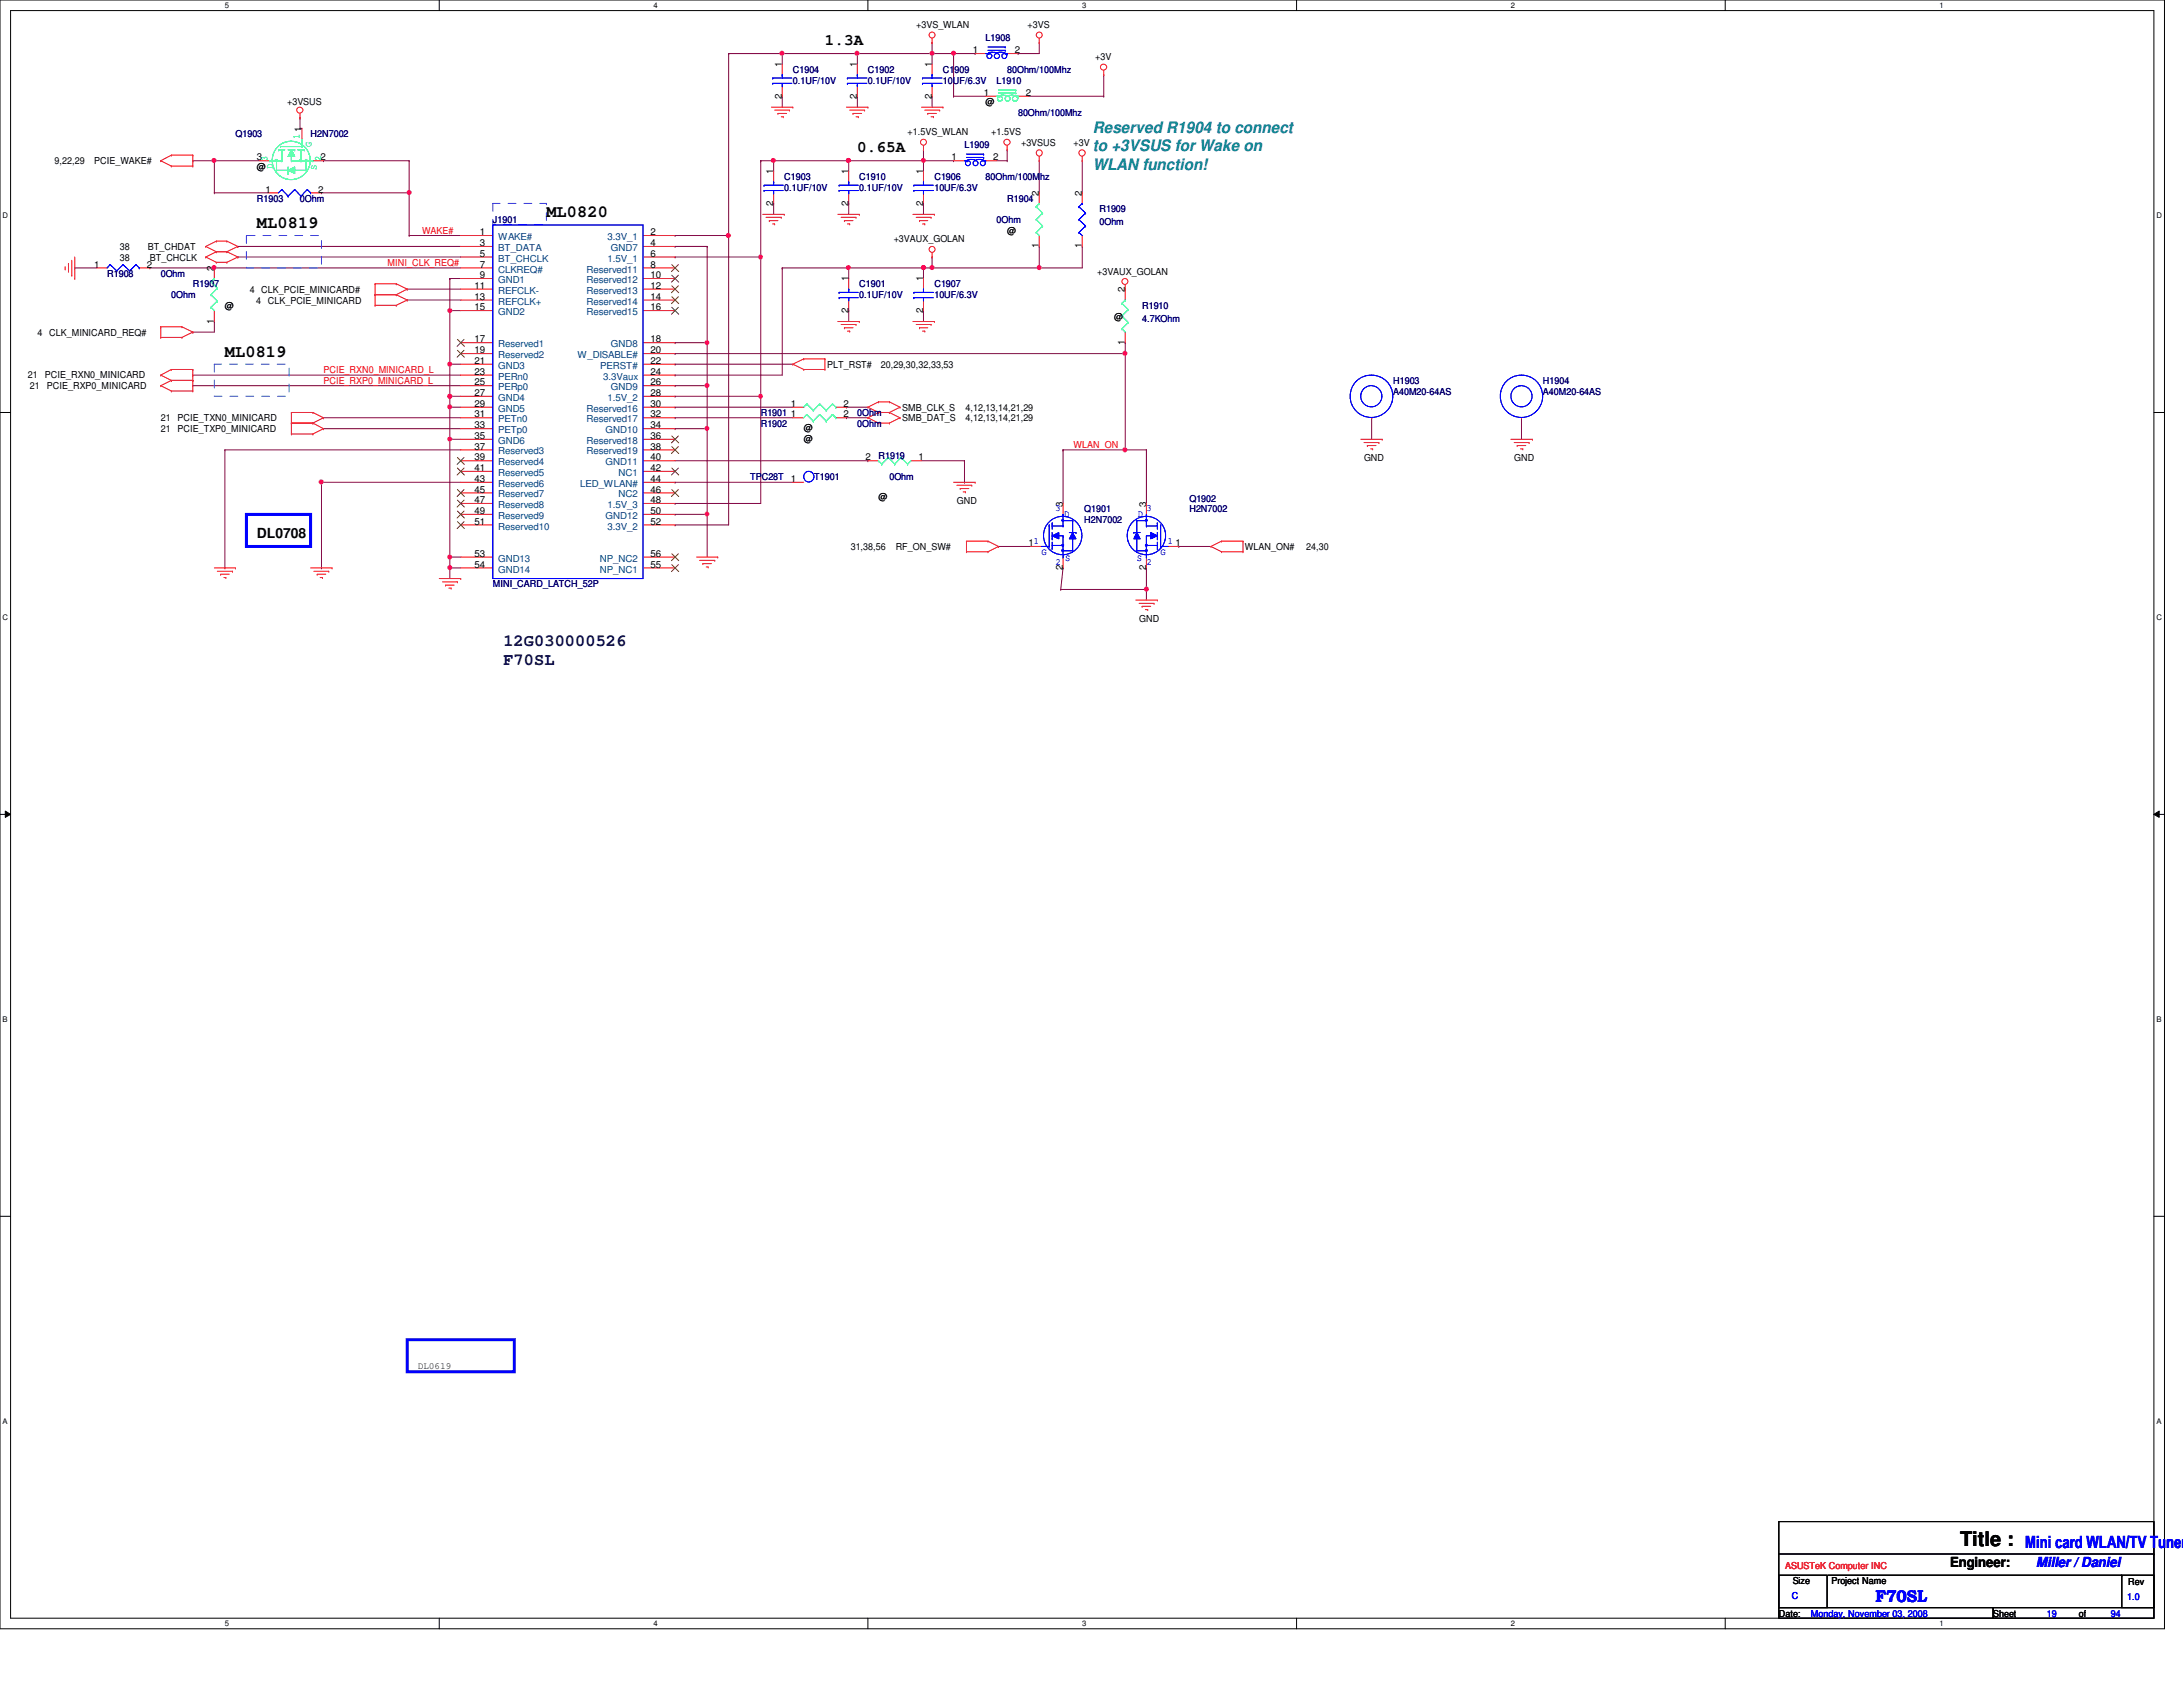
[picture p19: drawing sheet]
<svg xmlns="http://www.w3.org/2000/svg" width="279mm" height="216mm" viewBox="0 0 279 216" stroke-linecap="round" stroke-linejoin="round" font-family="sans-serif">
<defs><g id="words">
<text font-size="2.6" x="250.9" y="197.9">Title :</text>
<g font-size="2.2">
<text x="32.9" y="29.2">ML0819</text>
<text x="69.9" y="27.8">ML0820</text>
<text x="28.8" y="45.6">ML0819</text>
</g>
<g font-size="2.2" fill="#000040">
<text x="64.4" y="82.7">12G030000526</text>
<text x="64.4" y="85.1">F70SL</text>
</g>
<g font-size="2.2" fill="#00f">
<text x="259.2" y="198.2">Mini card WLAN/TV Tuner</text>
<text x="240" y="205">F70SL</text>
</g>
<g font-size="2">
<text x="105.6" y="5.8">1.3A</text>
<text x="109.7" y="19.5">0.65A</text>
</g>
<g font-size="2" fill="#008080">
<text x="139.9" y="17">Reserved R1904 to connect</text>
<text x="139.9" y="19.4">to +3VSUS for Wake on</text>
<text x="139.9" y="21.8">WLAN function!</text>
</g>
<g font-size="1.8">
<text x="32.9" y="68.8">DL0708</text>
<text x="249.6" y="200.5">Engineer:</text>
</g>
<text font-size="1.8" fill="#00f" x="260.6" y="200.5">Miller / Daniel</text>
<g font-size="1.2">
<text x="117.3" y="3.6">+3VS_WLAN</text>
<text x="131.5" y="3.6">+3VS</text>
<text x="100.1" y="8.6" transform="rotate(-90 100.1 8.6)">1</text>
<text x="109.7" y="8.6" transform="rotate(-90 109.7 8.6)">1</text>
<text x="119.3" y="8.6" transform="rotate(-90 119.3 8.6)">1</text>
<text x="124.5" y="6.8">1</text>
<text x="129.9" y="6.8">2</text>
<text x="140.2" y="7.7">+3V</text>
<text x="36.7" y="13.5">+3VSUS</text>
<text x="38.6" y="16.8" transform="rotate(-90 38.6 16.8)">1</text>
<text x="100.1" y="12.6" transform="rotate(-90 100.1 12.6)">2</text>
<text x="109.7" y="12.6" transform="rotate(-90 109.7 12.6)">2</text>
<text x="116.2" y="17.3">+1.5VS_WLAN</text>
<text x="119.3" y="12.6" transform="rotate(-90 119.3 12.6)">2</text>
<text x="125.9" y="12.3">1</text>
<text x="126.2" y="13.5">@</text>
<text x="126.9" y="17.3">+1.5VS</text>
<text x="131.3" y="12.3">2</text>
<text x="7" y="21">9,22,29</text>
<text x="12.1" y="21">PCIE_WAKE#</text>
<text x="32.9" y="20.5">3</text>
<text x="32.9" y="21.7">@</text>
<text x="99" y="22.3" transform="rotate(-90 99 22.3)">1</text>
<text x="108.6" y="22.3" transform="rotate(-90 108.6 22.3)">1</text>
<text x="118.2" y="22.3" transform="rotate(-90 118.2 22.3)">1</text>
<text x="121.8" y="20.5">1</text>
<text x="127.1" y="20.5">2</text>
<text x="130.7" y="18.7">+3VSUS</text>
<text x="137.4" y="18.7">+3V</text>
<text x="34" y="24.6">1</text>
<text x="40.7" y="24.6">2</text>
<text x="99" y="26.3" transform="rotate(-90 99 26.3)">2</text>
<text x="108.6" y="26.3" transform="rotate(-90 108.6 26.3)">2</text>
<text x="118.2" y="26.3" transform="rotate(-90 118.2 26.3)">2</text>
<text x="128.9" y="29.9">@</text>
<text x="133" y="25.1" transform="rotate(-90 133 25.1)">2</text>
<text x="138.5" y="25.1" transform="rotate(-90 138.5 25.1)">2</text>
<text x="12.1" y="34.2">1</text>
<text x="15.3" y="32">38</text>
<text x="15.3" y="33.4">38</text>
<text x="18.8" y="34.2">2</text>
<text x="18.9" y="32">BT_CHDAT</text>
<text x="19.2" y="33.4">BT_CHCLK</text>
<text x="27.4" y="34.7" transform="rotate(-90 27.4 34.7)">2</text>
<text x="61.4" y="30.1">1</text>
<text x="61.4" y="31.5">3</text>
<text x="61.4" y="32.9">5</text>
<text x="61.4" y="34.2">7</text>
<text x="61.4" y="35.6">9</text>
<text x="83.3" y="30.1">2</text>
<text x="83.3" y="31.5">4</text>
<text x="83.3" y="32.9">6</text>
<text x="83.3" y="34.2">8</text>
<text x="83.3" y="35.6">10</text>
<text x="114.4" y="31">+3VAUX_GOLAN</text>
<text x="133" y="31.8" transform="rotate(-90 133 31.8)">1</text>
<text x="138.5" y="31.8" transform="rotate(-90 138.5 31.8)">1</text>
<text x="140.4" y="35.1">+3VAUX_GOLAN</text>
<text x="27.4" y="41.4" transform="rotate(-90 27.4 41.4)">1</text>
<text x="28.8" y="39.5">@</text>
<text x="32" y="37.5">4 CLK_PCIE_MINICARD#</text>
<text x="32.8" y="38.9">4</text>
<text x="34.3" y="38.9">CLK_PCIE_MINICARD</text>
<text x="60.7" y="37">11</text>
<text x="60.7" y="38.4">13</text>
<text x="60.7" y="39.7">15</text>
<text x="83.3" y="37">12</text>
<text x="83.3" y="38.4">14</text>
<text x="83.3" y="39.7">16</text>
<text x="108.6" y="40" transform="rotate(-90 108.6 40)">2</text>
<text x="108.6" y="36" transform="rotate(-90 108.6 36)">1</text>
<text x="118.2" y="40" transform="rotate(-90 118.2 40)">2</text>
<text x="118.2" y="36" transform="rotate(-90 118.2 36)">1</text>
<text x="142.6" y="40.9">@</text>
<text x="144" y="37.4" transform="rotate(-90 144 37.4)">2</text>
<text x="4.8" y="43">4</text>
<text x="6.3" y="43">CLK_MINICARD_REQ#</text>
<text x="60.7" y="43.8">17</text>
<text x="60.7" y="45.2">19</text>
<text x="60.7" y="46.6">21</text>
<text x="60.7" y="48">23</text>
<text x="83.3" y="43.8">18</text>
<text x="83.3" y="45.2">20</text>
<text x="83.3" y="46.6">22</text>
<text x="83.3" y="48">24</text>
<text x="105.9" y="47.1">PLT_RST#</text>
<text x="112.7" y="47.1">20,29,30,32,33,53</text>
<text x="144" y="44.2" transform="rotate(-90 144 44.2)">1</text>
<text x="3.6" y="48.4">21</text>
<text x="3.8" y="49.8">21</text>
<text x="5.8" y="48.4">PCIE_RXN0_MINICARD</text>
<text x="6" y="49.8">PCIE_RXP0_MINICARD</text>
<text x="20.6" y="53.9">21</text>
<text x="22.7" y="53.9">PCIE_TXN0_MINICARD</text>
<text x="60.7" y="49.3">25</text>
<text x="60.7" y="50.7">27</text>
<text x="60.7" y="52.1">29</text>
<text x="60.7" y="53.4">31</text>
<text x="83.3" y="49.3">26</text>
<text x="83.3" y="50.7">28</text>
<text x="83.3" y="52.1">30</text>
<text x="83.3" y="53.4">32</text>
<text x="101.2" y="52.1">1</text>
<text x="101.2" y="53.4">1</text>
<text x="107.9" y="52.1">2</text>
<text x="107.9" y="53.4">2</text>
<text x="115.5" y="52.6">SMB_CLK_S</text>
<text x="115.5" y="53.9">SMB_DAT_S</text>
<text x="123.6" y="53.9">4,12,13,14,21,29</text>
<text x="123.6" y="52.6">4,12,13,14,21,29</text>
<text x="20.6" y="55.3">21</text>
<text x="22.7" y="55.3">PCIE_TXP0_MINICARD</text>
<text x="60.7" y="54.8">33</text>
<text x="60.7" y="56.2">35</text>
<text x="60.7" y="57.5">37</text>
<text x="60.7" y="58.9">39</text>
<text x="83.3" y="54.8">34</text>
<text x="83.3" y="56.2">36</text>
<text x="83.3" y="57.5">38</text>
<text x="83.3" y="58.9">40</text>
<text x="102.9" y="55.2">@</text>
<text x="102.9" y="56.6">@</text>
<text x="110.8" y="58.9">2</text>
<text x="117.6" y="58.9">1</text>
<text x="174.6" y="59">GND</text>
<text x="193.8" y="59">GND</text>
<text x="60.7" y="60.3">41</text>
<text x="60.7" y="61.7">43</text>
<text x="60.7" y="63">45</text>
<text x="60.7" y="64.4">47</text>
<text x="60.7" y="65.8">49</text>
<text x="83.3" y="60.3">42</text>
<text x="83.3" y="61.7">44</text>
<text x="83.3" y="63">46</text>
<text x="83.3" y="64.4">48</text>
<text x="83.3" y="65.8">50</text>
<text x="101.2" y="61.7">1</text>
<text x="112.4" y="64">@</text>
<text x="122.5" y="64.5">GND</text>
<text x="136" y="64.9" transform="rotate(-90 136 64.9)">3</text>
<text x="146.7" y="64.9" transform="rotate(-90 146.7 64.9)">3</text>
<text x="60.7" y="67.1">51</text>
<text x="60.7" y="71.2">53</text>
<text x="83.3" y="67.1">52</text>
<text x="83.3" y="71.2">56</text>
<text x="108.9" y="70.4">31,38,56</text>
<text x="114.6" y="70.4">RF_ON_SW#</text>
<text x="131.7" y="69.9">11</text>
<text x="150.5" y="69.9">1</text>
<text x="159.3" y="70.4">WLAN_ON#</text>
<text x="167.2" y="70.4">24,30</text>
<text x="60.7" y="72.6">54</text>
<text x="83.3" y="72.6">55</text>
<text x="136" y="72.9" transform="rotate(-90 136 72.9)">2</text>
<text x="146.7" y="72.9" transform="rotate(-90 146.7 72.9)">2</text>
<text x="145.8" y="79.6">GND</text>
<text x="53.5" y="175.2">DL0619</text>
<text x="229.4" y="202.7">Size</text>
<text x="234.4" y="202.7">Project Name</text>
<text x="272.4" y="202.9">Rev</text>
<text x="227.7" y="206.9">Date:</text>
<text x="255.1" y="206.9">Sheet</text>
<text x="266.1" y="206.9">of</text>
</g>
<g font-size="1.2" fill="#000080">
<text x="126.2" y="5.2">L1908</text>
<text x="101.5" y="9.4">C1904</text>
<text x="101.5" y="10.7">0.1UF/10V</text>
<text x="111.1" y="9.4">C1902</text>
<text x="111.1" y="10.7">0.1UF/10V</text>
<text x="120.7" y="9.4">C1909</text>
<text x="120.7" y="10.7">10UF/6.3V</text>
<text x="127.6" y="10.7">L1910</text>
<text x="128.9" y="9.4">80Ohm/100Mhz</text>
<text x="30.1" y="17.6">Q1903</text>
<text x="39.8" y="17.6">H2N7002</text>
<text x="130.3" y="14.9">80Ohm/100Mhz</text>
<text x="100.4" y="23.1">C1903</text>
<text x="110" y="23.1">C1910</text>
<text x="119.6" y="23.1">C1906</text>
<text x="123.4" y="19">L1909</text>
<text x="126.2" y="23.1">80Ohm/100Mhz</text>
<text x="32.9" y="25.8">R1903</text>
<text x="38.4" y="25.8">0Ohm</text>
<text x="63.1" y="28.6">J1901</text>
<text x="100.4" y="24.4">0.1UF/10V</text>
<text x="110" y="24.4">0.1UF/10V</text>
<text x="119.6" y="24.4">10UF/6.3V</text>
<text x="127.6" y="28.6">0Ohm</text>
<text x="128.9" y="25.8">R1904</text>
<text x="140.7" y="27.2">R1909</text>
<text x="140.7" y="28.8">0Ohm</text>
<text x="13.7" y="35.4">R1908</text>
<text x="20.6" y="35.4">0Ohm</text>
<text x="21.9" y="38.1">0Ohm</text>
<text x="24.7" y="36.8">R1907</text>
<text x="110" y="36.8">C1901</text>
<text x="110" y="38.1">0.1UF/10V</text>
<text x="119.6" y="36.8">C1907</text>
<text x="119.6" y="38.1">10UF/6.3V</text>
<text x="146.2" y="39.5">R1910</text>
<text x="146.2" y="41.2">4.7KOhm</text>
<text x="97.4" y="53.3">R1901</text>
<text x="109.7" y="53.3">0Ohm</text>
<text x="178.3" y="49.1">H1903</text>
<text x="178.3" y="50.5">A40M20-64AS</text>
<text x="197.5" y="49.1">H1904</text>
<text x="197.5" y="50.5">A40M20-64AS</text>
<text x="97.4" y="54.6">R1902</text>
<text x="109.7" y="54.6">0Ohm</text>
<text x="112.4" y="58.7">R1919</text>
<text x="96" y="61.5">TPC28T</text>
<text x="104.2" y="61.5">T1901</text>
<text x="113.8" y="61.5">0Ohm</text>
<text x="138.8" y="65.6">Q1901</text>
<text x="152.2" y="64.2">Q1902</text>
<text x="152.2" y="65.6">H2N7002</text>
<text x="138.8" y="67">H2N7002</text>
<text x="63.1" y="75.2">MINI_CARD_LATCH_52P</text>
</g>
<g font-size="1.2" fill="#00ff80">
<text x="38.4" y="17.8" transform="rotate(-90 38.4 17.8)">1</text>
<text x="34.2" y="20.6" transform="rotate(-90 34.2 20.6)">3</text>
<text x="34.9" y="21.7" transform="rotate(-90 34.9 21.7)">D</text>
<text x="39.9" y="18.8" transform="rotate(-90 39.9 18.8)">G</text>
<text x="40.6" y="21.8" transform="rotate(-90 40.6 21.8)">S</text>
<text x="41.1" y="20.6" transform="rotate(-90 41.1 20.6)">2</text>
</g>
<g font-size="1.2" fill="#f00">
<text x="54" y="29.9">WAKE#</text>
<text x="49.6" y="34">MINI_CLK_REQ#</text>
<text x="41.4" y="47.8">PCIE_RXN0_MINICARD_L</text>
<text x="41.4" y="49.1">PCIE_RXP0_MINICARD_L</text>
<text x="137.4" y="57.3">WLAN_ON</text>
<text x="228.5" y="200.8">ASUSTeK Computer INC</text>
</g>
<g font-size="1.2" fill="#004080">
<text x="63.8" y="30.7">WAKE#</text>
<text x="63.8" y="32.1">BT_DATA</text>
<text x="63.8" y="33.5">BT_CHCLK</text>
<text x="63.8" y="34.9">CLKREQ#</text>
<text x="75.1" y="34.9">Reserved11</text>
<text x="77.8" y="30.7">3.3V_1</text>
<text x="77.8" y="33.5">1.5V_1</text>
<text x="78.2" y="32.1">GND7</text>
<text x="63.8" y="36.2">GND1</text>
<text x="63.8" y="37.6">REFCLK-</text>
<text x="63.8" y="39">REFCLK+</text>
<text x="63.8" y="40.3">GND2</text>
<text x="75.1" y="36.2">Reserved12</text>
<text x="75.1" y="37.6">Reserved13</text>
<text x="75.1" y="39">Reserved14</text>
<text x="75.1" y="40.3">Reserved15</text>
<text x="63.8" y="44.4">Reserved1</text>
<text x="63.8" y="45.8">Reserved2</text>
<text x="63.8" y="47.2">GND3</text>
<text x="73.9" y="45.8">W_DISABLE#</text>
<text x="76.8" y="47.2">PERST#</text>
<text x="78.2" y="44.4">GND8</text>
<text x="63.8" y="48.6">PERn0</text>
<text x="63.8" y="50">PERp0</text>
<text x="63.8" y="51.3">GND4</text>
<text x="63.8" y="52.7">GND5</text>
<text x="75.1" y="52.7">Reserved16</text>
<text x="77.2" y="48.6">3.3Vaux</text>
<text x="77.8" y="51.3">1.5V_2</text>
<text x="78.2" y="50">GND9</text>
<text x="63.8" y="54.1">PETn0</text>
<text x="63.8" y="55.5">PETp0</text>
<text x="63.8" y="56.8">GND6</text>
<text x="63.8" y="58.2">Reserved3</text>
<text x="63.8" y="59.6">Reserved4</text>
<text x="75.1" y="54.1">Reserved17</text>
<text x="75.1" y="56.8">Reserved18</text>
<text x="75.1" y="58.2">Reserved19</text>
<text x="77.5" y="55.5">GND10</text>
<text x="77.5" y="59.6">GND11</text>
<text x="63.8" y="60.9">Reserved5</text>
<text x="63.8" y="62.3">Reserved6</text>
<text x="63.8" y="63.7">Reserved7</text>
<text x="63.8" y="65">Reserved8</text>
<text x="74.3" y="62.3">LED_WLAN#</text>
<text x="77.8" y="65">1.5V_3</text>
<text x="79.2" y="60.9">NC1</text>
<text x="79.2" y="63.7">NC2</text>
<text x="63.8" y="66.4">Reserved9</text>
<text x="63.8" y="67.8">Reserved10</text>
<text x="63.8" y="71.9">GND13</text>
<text x="76.8" y="71.9">NP_NC2</text>
<text x="77.5" y="66.4">GND12</text>
<text x="77.8" y="67.8">3.3V_2</text>
<text x="63.8" y="73.3">GND14</text>
<text x="76.8" y="73.3">NP_NC1</text>
</g>
<g font-size="1.2" fill="#00f">
<text x="135.1" y="65.4">3</text>
<text x="146.7" y="65.4">3</text>
<text x="132.3" y="69.6">1</text>
<text x="133.3" y="71.1">G</text>
<text x="136.2" y="66.2">D</text>
<text x="136.3" y="71.8">S</text>
<text x="145.5" y="71.8">S</text>
<text x="145.6" y="66.2">D</text>
<text x="148.5" y="71.1">G</text>
<text x="149.5" y="69.6">1</text>
<text x="135.1" y="72.3">2</text>
<text x="146.7" y="72.3">2</text>
<text x="229.3" y="204.7">C</text>
<text x="231.8" y="206.9">Monday, November 03, 2008</text>
<text x="262" y="206.9">19</text>
<text x="270.2" y="206.9">94</text>
<text x="272.2" y="204.8">1.0</text>
</g>
<g font-size="1">
<text x="28.8" y="1">5</text>
<text x="83.7" y="1">4</text>
<text x="138.5" y="1">3</text>
<text x="193.4" y="1">2</text>
<text x="248.2" y="1">1</text>
<text x=".3" y="27.9">D</text>
<text x="276" y="27.9">D</text>
<text x=".3" y="79.4">C</text>
<text x="276" y="79.4">C</text>
<text x=".3" y="130.8">B</text>
<text x="276" y="130.8">B</text>
<text x=".3" y="182.2">A</text>
<text x="276" y="182.2">A</text>
<text x="28.8" y="208.1">5</text>
<text x="83.7" y="208.1">4</text>
<text x="138.5" y="208.1">3</text>
<text x="193.4" y="208.1">2</text>
<text x="248.2" y="208.1">1</text>
</g>
</g></defs>
<path d="M0 0h277v208.4h-277zM1.4 1.4h274.3v205.7h-274.3z" fill="none" stroke="#000" stroke-width=".13"/>
<g fill="#fff">
<path d="M28.8 .1h.5v1.1h-.5z"/>
<path d="M28.8 207.2h.5v1.1h-.5z"/>
</g>
<path d="M56.2 0v1.4M56.2 207.1v1.3" fill="none" stroke="#000" stroke-width=".13"/>
<g fill="#fff">
<path d="M83.7 .1h.5v1.1h-.5z"/>
<path d="M83.7 207.2h.5v1.1h-.5z"/>
</g>
<path d="M111.1 0v1.4M111.1 207.1v1.3" fill="none" stroke="#000" stroke-width=".13"/>
<g fill="#fff">
<path d="M138.5 .1h.6v1.1h-.6z"/>
<path d="M138.5 207.2h.6v1.1h-.6z"/>
</g>
<path d="M165.9 0v1.4M165.9 207.1v1.3" fill="none" stroke="#000" stroke-width=".13"/>
<g fill="#fff">
<path d="M193.4 .1h.5v1.1h-.5z"/>
<path d="M193.4 207.2h.5v1.1h-.5z"/>
</g>
<path d="M220.8 0v1.4M220.8 207.1v1.3" fill="none" stroke="#000" stroke-width=".13"/>
<g fill="#fff">
<path d="M248.2 .1h.6v1.1h-.6z"/>
<path d="M248.2 207.2h.6v1.1h-.6z"/>
<path d="M.3 27.1h.8v1.1h-.8z"/>
<path d="M276 27.1h.7v1.1h-.7z"/>
<path d="M.3 78.5h.8v1.1h-.8z"/>
<path d="M276 78.5h.7v1.1h-.7z"/>
</g>
<path d="M0 52.8h1.4M275.7 52.8h1.3" fill="none" stroke="#000" stroke-width=".13"/>
<g fill="#fff">
<path d="M.3 129.9h.7v1.1h-.7z"/>
<path d="M276 129.9h.6v1.1h-.6z"/>
</g>
<path d="M0 104.2h1.4M.7 103.8l.7 .4-.7 .4zM275.7 104.2l.7-.4v.8zM275.7 104.2h1.3" fill="none" stroke="#000" stroke-width=".13"/>
<path d="M.7 103.8l.7 .4-.7 .4zM275.7 104.2l.7-.4v.8z" fill="#000"/>
<g fill="#fff">
<path d="M.3 181.4h.7v1.1h-.7z"/>
<path d="M276 181.4h.6v1.1h-.6z"/>
</g>
<path d="M0 155.7h1.4M275.7 155.7h1.3" fill="none" stroke="#000" stroke-width=".13"/>
<path d="M30.4 31.5h.1M30.4 31.5h28.6M41.1 24.7h.1M41.1 24.7h11.3M118.2 39.8h.1M118.2 39.8v1.3M136.1 57.6h.1M136.1 57.6h7.9M127.8 69.9h.1M127.8 69.9h4.1" fill="none" stroke="#800040" stroke-width=".13"/>
<circle cx="52.4" cy="24.6" r=".26" fill="#f0f"/>
<circle cx="52.4" cy="24.6" r=".26" fill="none" stroke="#f0f" stroke-width=".13"/>
<g fill="none" stroke="#800040" stroke-width=".13">
<path d="M52.1 37h.1M52.1 37h6.9M52.4 30.1h.1M52.4 30.1h6.6M99 26h.1M99 26v1.4M108.6 20.6h.1M108.6 20.6v1.3M108.6 20.6h9.6M146.7 75.4h.1M146.7 75.4v1.4M150.9 69.9h.1"/>
<path d="M150.9 69.9h4.1"/>
</g>
<circle cx="118.2" cy="20.5" r=".26" fill="#f0f"/>
<circle cx="118.2" cy="20.5" r=".26" fill="none" stroke="#f0f" stroke-width=".13"/>
<circle cx="108.6" cy="20.5" r=".26" fill="#f0f"/>
<circle cx="108.6" cy="20.5" r=".26" fill="none" stroke="#f0f" stroke-width=".13"/>
<path d="M99 20.6h.1M99 20.6h9.6" fill="none" stroke="#800040" stroke-width=".13"/>
<circle cx="108.6" cy="20.5" r=".26" fill="#f0f"/>
<circle cx="108.6" cy="20.5" r=".26" fill="none" stroke="#f0f" stroke-width=".13"/>
<circle cx="99" cy="20.5" r=".26" fill="#f0f"/>
<circle cx="99" cy="20.5" r=".26" fill="none" stroke="#f0f" stroke-width=".13"/>
<path d="M138.5 20.6h.1M138.5 20.6v4.1M136.1 57.6h.1M136.1 57.6v6.8M146.7 57.6h.1M146.7 57.6v6.8M135.8 75.4h.1M135.8 75.4h10.9" fill="none" stroke="#800040" stroke-width=".13"/>
<circle cx="146.7" cy="75.4" r=".26" fill="#f0f"/>
<circle cx="146.7" cy="75.4" r=".26" fill="none" stroke="#f0f" stroke-width=".13"/>
<g fill="none" stroke="#800040" stroke-width=".13">
<path d="M118.2 19.2h.1M118.2 19.2v1.4M27.4 20.6h.1M27.4 20.6h5.8M30.4 32.9h.1M30.4 32.9h28.6M52.1 38.4h.1M52.1 38.4h6.9M52.4 24.7h.1M52.4 24.7v5.4M57.6 35.6h.1M57.6 35.6h1.4"/>
<path d="M93.3 30.1h.1M93.3 30.1h.2M99 20.6h.1M99 20.6v1.3M108.6 26h.1M108.6 34.3h.1M108.6 39.8h.1M108.6 26v1.4M108.6 34.3v1.3M108.6 39.8v1.3M118.2 34.3h.1M118.2 26h.1"/>
<path d="M118.2 26v1.4M118.2 34.3v1.3M41.4 54.9h.1M41.4 54.9h17.6"/>
</g>
<circle cx="27.4" cy="20.5" r=".26" fill="#f0f"/>
<circle cx="27.4" cy="20.5" r=".26" fill="none" stroke="#f0f" stroke-width=".13"/>
<path d="M108.6 34.3h.1M108.6 34.3h9.6M119.3 32.9h.1M119.3 32.9v1.4M136.1 72.7h.1M136.1 72.7l-.3 2.7" fill="none" stroke="#800040" stroke-width=".13"/>
<circle cx="118.2" cy="34.2" r=".26" fill="#f0f"/>
<circle cx="118.2" cy="34.2" r=".26" fill="none" stroke="#f0f" stroke-width=".13"/>
<circle cx="108.6" cy="34.2" r=".26" fill="#f0f"/>
<circle cx="108.6" cy="34.2" r=".26" fill="none" stroke="#f0f" stroke-width=".13"/>
<path d="M27.4 34.3h.1M27.4 34.3h31.6M41.4 20.6h.1M41.4 20.6h11M118.2 20.6h.1M118.2 20.6v1.3M133 20.6h.1M133 20.6v4.1M24.7 42.5h.1M27.4 41.1h.1M27.4 41.1v1.4h-2.7" fill="none" stroke="#800040" stroke-width=".13"/>
<circle cx="27.4" cy="34.2" r=".26" fill="#f0f"/>
<circle cx="27.4" cy="34.2" r=".26" fill="none" stroke="#f0f" stroke-width=".13"/>
<path d="M9.6 34.3h.1M9.6 34.3h2.7M19.2 34.3h.1M19.2 34.3h8.2M27.4 20.6h.1M27.4 24.7h.1M27.4 20.6v4.1M27.4 24.7h6.9M133 34.3h.1M133 34.3h5.5" fill="none" stroke="#800040" stroke-width=".13"/>
<circle cx="133" cy="34.2" r=".26" fill="#f0f"/>
<circle cx="133" cy="34.2" r=".26" fill="none" stroke="#f0f" stroke-width=".13"/>
<path d="M119.3 34.3h.1M119.3 34.3h13.7" fill="none" stroke="#800040" stroke-width=".13"/>
<circle cx="119.3" cy="34.2" r=".26" fill="#f0f"/>
<circle cx="119.3" cy="34.2" r=".26" fill="none" stroke="#f0f" stroke-width=".13"/>
<path d="M57.6 50.7h.1M57.6 50.7h1.4" fill="none" stroke="#800040" stroke-width=".13"/>
<circle cx="57.6" cy="50.7" r=".26" fill="#f0f"/>
<circle cx="57.6" cy="50.7" r=".26" fill="none" stroke="#f0f" stroke-width=".13"/>
<path d="M57.6 52.1h.1M57.6 52.1v4.1" fill="none" stroke="#800040" stroke-width=".13"/>
<circle cx="57.6" cy="52.1" r=".26" fill="#f0f"/>
<circle cx="57.6" cy="52.1" r=".26" fill="none" stroke="#f0f" stroke-width=".13"/>
<path d="M57.6 46.6h.1M57.6 46.6v4.1" fill="none" stroke="#800040" stroke-width=".13"/>
<circle cx="57.6" cy="50.7" r=".26" fill="#f0f"/>
<circle cx="57.6" cy="50.7" r=".26" fill="none" stroke="#f0f" stroke-width=".13"/>
<circle cx="57.6" cy="46.6" r=".26" fill="#f0f"/>
<circle cx="57.6" cy="46.6" r=".26" fill="none" stroke="#f0f" stroke-width=".13"/>
<path d="M57.6 39.8h.1M57.6 35.6h.1M57.6 39.8h1.4M57.6 35.6v4.2M93.3 30.1h.1M93.3 30.1v37.1h-6.9M86.4 67.2h.1" fill="none" stroke="#800040" stroke-width=".13"/>
<circle cx="93.2" cy="30.1" r=".26" fill="#f0f"/>
<circle cx="93.2" cy="30.1" r=".26" fill="none" stroke="#f0f" stroke-width=".13"/>
<path d="M97.4 20.6h.1M97.4 20.6v12.3M144 45.3h.1M144 45.3v12.3" fill="none" stroke="#800040" stroke-width=".13"/>
<circle cx="144" cy="57.6" r=".26" fill="#f0f"/>
<circle cx="144" cy="57.6" r=".26" fill="none" stroke="#f0f" stroke-width=".13"/>
<path d="M90.5 31.5h.1M90.5 31.5v12.4h-4.1M97.4 32.9h.1M97.4 32.9v17.8M100.1 34.3h.1M100.1 34.3v13.7M100.1 34.3h8.5M86.4 43.9h.1M108.3 52.1h.1M108.3 53.5h.1M108.3 52.1h2.8M108.3 53.5h2.8" fill="none" stroke="#800040" stroke-width=".13"/>
<path d="M97.2 50.5h.1l.2 .1v.3l-.2 .1-.1-.1z" fill-rule="evenodd" fill="#f0f"/>
<path d="M97.2 50.5h.1l.2 .1v.3l-.2 .1-.1-.1z" fill="none" stroke="#f0f" stroke-width=".13"/>
<path d="M97.2 32.7l.1-.1 .2 .2v.3h-.2h-.1z" fill-rule="evenodd" fill="#f0f"/>
<path d="M97.2 32.7l.1-.1 .2 .2v.3h-.2h-.1z" fill="none" stroke="#f0f" stroke-width=".13"/>
<path d="M100.1 12.3h.1M100.1 12.3v1.4M109.7 12.3h.1M109.7 6.9h.1M109.7 12.3v1.4M109.7 6.9h9.6M119.3 12.3h.1M119.3 12.3v1.4M57.6 46.6h.1M57.6 46.6h1.4" fill="none" stroke="#800040" stroke-width=".13"/>
<circle cx="119.3" cy="6.8" r=".26" fill="#f0f"/>
<circle cx="119.3" cy="6.8" r=".26" fill="none" stroke="#f0f" stroke-width=".13"/>
<circle cx="109.7" cy="6.8" r=".26" fill="#f0f"/>
<circle cx="109.7" cy="6.8" r=".26" fill="none" stroke="#f0f" stroke-width=".13"/>
<path d="M93.3 6.9h.1M93.3 6.9h16.4M100.1 6.9h.1M100.1 6.9v1.3M109.7 6.9h.1M109.7 6.9v1.3M119.3 5.5h.1M119.3 6.9h.1M119.3 5.5v2.7" fill="none" stroke="#800040" stroke-width=".13"/>
<circle cx="100.1" cy="6.8" r=".26" fill="#f0f"/>
<circle cx="100.1" cy="6.8" r=".26" fill="none" stroke="#f0f" stroke-width=".13"/>
<g fill="none" stroke="#800040" stroke-width=".13">
<path d="M86.4 32.9h.1M86.4 31.5h.1M86.4 32.9h11M86.4 31.5h4.1M24.7 49.4h.1M24.7 49.4h34.3M41.4 53.5h.1M41.4 53.5h17.6M57.6 52.1h.1M57.6 50.7h.1M57.6 56.2h.1M57.6 52.1h1.4"/>
<path d="M57.6 50.7v1.4M57.6 56.2h1.4M86.4 48h.1M86.4 46.6h.1M86.4 54.9h.1M86.4 48h13.7M86.4 46.6h15.1M86.4 54.9h4.1M90.5 54.9h.1M90.5 54.9v10.9h-4.1M57.6 72.7h.1M57.6 72.7v1.3"/>
<path d="M86.4 65.8h.1M86.4 64.4h.1M86.4 64.4h11"/>
</g>
<path d="M90.3 54.6h.2l.2 .1-.1 .3-.1 .1-.2-.1z" fill-rule="evenodd" fill="#f0f"/>
<path d="M90.3 54.6h.2l.2 .1-.1 .3-.1 .1-.2-.1z" fill="none" stroke="#f0f" stroke-width=".13"/>
<path d="M90.5 65.8h.1M90.5 65.8v5.5" fill="none" stroke="#800040" stroke-width=".13"/>
<path d="M90.3 65.6l.2-.1 .2 .1-.1 .4h-.1h-.2z" fill-rule="evenodd" fill="#f0f"/>
<path d="M90.3 65.6l.2-.1 .2 .1-.1 .4h-.1h-.2z" fill="none" stroke="#f0f" stroke-width=".13"/>
<path d="M86.4 52.1h.1M86.4 53.5h.1M86.4 50.7h.1M86.4 49.4h.1M86.4 52.1h15.1M86.4 53.5h15.1M86.4 50.7h11M86.4 49.4h4.1M90.5 49.4h.1M90.5 49.4v5.5M97.4 50.7h.1M97.4 50.7v13.7" fill="none" stroke="#800040" stroke-width=".13"/>
<path d="M90.3 49.2h.3l.1 .1-.1 .2-.1 .1-.2-.1z" fill-rule="evenodd" fill="#f0f"/>
<path d="M90.3 49.2h.3l.1 .1-.1 .2-.1 .1-.2-.1z" fill="none" stroke="#f0f" stroke-width=".13"/>
<g fill="none" stroke="#800040" stroke-width=".13">
<path d="M38.4 16.4h.1M38.4 15.1h.1M38.4 16.4h.3M38.4 15.1v1.3M24.7 20.6h.1M24.7 20.6h2.7M52.4 20.6h.1M52.4 20.6v4.1M133 31.5h.1M133 31.5v2.8M138.5 31.5h.1M138.5 31.5v2.8"/>
<path d="M86.4 45.3h.1M86.4 45.3h57.6M144 57.6h.1M144 57.6h2.7M146.7 72.7h.1M146.7 72.7v2.7"/>
</g>
<circle cx="144" cy="45.2" r=".26" fill="#f0f"/>
<circle cx="144" cy="45.2" r=".26" fill="none" stroke="#f0f" stroke-width=".13"/>
<path d="M90.5 43.9h.1M90.5 43.9v5.5" fill="none" stroke="#800040" stroke-width=".13"/>
<path d="M90.3 49.2h.3l.1 .1-.1 .2-.1 .1-.2-.1z" fill-rule="evenodd" fill="#f0f"/>
<path d="M90.3 49.2h.3l.1 .1-.1 .2-.1 .1-.2-.1z" fill="none" stroke="#f0f" stroke-width=".13"/>
<path d="M90.3 43.7l.2-.1 .2 .1-.1 .3-.1 .1-.2-.1z" fill-rule="evenodd" fill="#f0f"/>
<path d="M90.3 43.7l.2-.1 .2 .1-.1 .3-.1 .1-.2-.1z" fill="none" stroke="#f0f" stroke-width=".13"/>
<path d="M93.3 6.9h.1M93.3 6.9v23.2h-6.9M57.6 39.8h.1M57.6 39.8v6.8M86.4 30.1h.1M97.4 20.6h.1M97.4 20.6h1.6M144 43.9h.1M144 43.9v1.4" fill="none" stroke="#800040" stroke-width=".13"/>
<circle cx="57.6" cy="39.8" r=".26" fill="#f0f"/>
<circle cx="57.6" cy="39.8" r=".26" fill="none" stroke="#f0f" stroke-width=".13"/>
<path d="M118.2 34.3h.1M118.2 34.3h1.1" fill="none" stroke="#800040" stroke-width=".13"/>
<circle cx="118.2" cy="34.2" r=".26" fill="#f0f"/>
<circle cx="118.2" cy="34.2" r=".26" fill="none" stroke="#f0f" stroke-width=".13"/>
<g fill="none" stroke="#800040" stroke-width=".13">
<path d="M119.3 6.9h2.7M122 6.9h.1M122 12.3h.1M122 12.3h4.2M122 6.9v5.4M128.9 19.2h.1M128.9 19.2v1.4M130.3 6.9h.1M133 5.5h.1M133 5.5v1.4h-2.7M118.2 20.6h3.8M122 20.6h.1"/>
<path d="M127.6 20.6h1.3M128.9 20.6h.1M175.6 53.5h.1M175.6 53.5v2.7M194.7 53.5h.1M194.7 53.5v2.7M86.4 61.7h.1M86.4 61.7h15.1"/>
</g>
<circle cx="122" cy="6.8" r=".26" fill="#f0f"/>
<circle cx="122" cy="6.8" r=".26" fill="none" stroke="#f0f" stroke-width=".13"/>
<path d="M122 6.9h2.8M124.8 6.9h.1M131.7 12.3h9.6M141.3 12.3h.1M141.3 9.6h.1M141.3 9.6v2.7M57.6 56.2h.1M57.6 56.2v15.1M57.6 71.3h.1M57.6 71.3h1.4" fill="none" stroke="#800040" stroke-width=".13"/>
<circle cx="57.6" cy="56.2" r=".25" fill="#f0f"/>
<circle cx="57.6" cy="56.2" r=".25" fill="none" stroke="#f0f" stroke-width=".13"/>
<path d="M57.6 72.7h.1M57.6 72.7h1.4" fill="none" stroke="#800040" stroke-width=".13"/>
<circle cx="57.6" cy="72.6" r=".26" fill="#f0f"/>
<circle cx="57.6" cy="72.6" r=".26" fill="none" stroke="#f0f" stroke-width=".13"/>
<path d="M57.6 71.3h.1M57.6 71.3v1.4" fill="none" stroke="#800040" stroke-width=".13"/>
<circle cx="57.6" cy="71.3" r=".26" fill="#f0f"/>
<circle cx="57.6" cy="71.3" r=".26" fill="none" stroke="#f0f" stroke-width=".13"/>
<path d="M28.8 57.6h.1M28.8 57.6h30.2M28.8 57.6v15.1M28.8 72.7h.1M41.1 61.7h.1M41.1 72.7h.1M41.1 61.7h17.9M41.1 61.7v11" fill="none" stroke="#800040" stroke-width=".13"/>
<circle cx="41.1" cy="61.7" r=".26" fill="#f0f"/>
<circle cx="41.1" cy="61.7" r=".26" fill="none" stroke="#f0f" stroke-width=".13"/>
<path d="M24.7 48h.1M24.7 48h34.3M86.4 59h24.7M111.1 59h.1M117.9 59h5.5M123.4 59h.1M123.4 59v2.7M123.4 61.7h.1" fill="none" stroke="#800040" stroke-width=".13"/>
<g fill="none" stroke="#f00" stroke-width=".13">
<path d="M21.9 19.9h.1M21.9 19.9l-1.3 .7M21.9 19.9h2.8M24.7 19.9h.1M24.7 19.9v1.4M38.4 15.1h.1M38.4 14.5v.6M98.7 13.7h2.8M99.1 14.1h1.9M99.6 14.5h.1M99.6 14.5h1.1M100 14.9h.2"/>
<path d="M100.2 14.9h.1M101 14.1h.1M101.5 13.7h.1M108.3 13.7h2.8M108.8 14.1h1.9M109.2 14.5h.1M109.2 14.5h1.1M109.6 14.9h.3M109.9 14.9h.1M110.7 14.1h.1M111.1 13.7h.1M117.9 13.7h2.8"/>
<path d="M118.2 19.2h.1M118.2 18.6v.6M118.4 14.1h1.9M118.7 14.5h.1M118.7 14.5h1.1M119.2 14.9h.3M119.3 5.5h.1M119.3 4.9v.6M119.5 14.9h.1M120.3 14.1h.1M120.7 13.7h.1M128.9 19.2h.1"/>
<path d="M128.9 18.6v.6M133 5.5h.1M133 4.9v.6M141.3 9.6h.1M141.3 9v.6M8.3 34.4h.1M8.3 34.1v.3M8.8 33.7h.1M8.8 33.7v1.1M9.2 35.2h.1M9.2 33.3v1.9M9.6 35.6h.1"/>
<path d="M9.6 32.9v2.7M20.6 20.6h.1M20.6 20.6l1.3 .7M21.9 21.3h.1M21.9 21.3h2.8M24.7 21.3h.1M26.3 32.9h.1M26.3 31.5h.1M26.3 32.9l1.4 .7M26.3 31.5l1.4 .7M27.7 32.2h.1M27.7 33.6h.1"/>
<path d="M27.7 30.9h.1M27.7 32.2l-1.4 .7M27.7 32.2h1.3M27.7 33.6h1.3M27.7 30.9l-1.4 .6M27.7 30.9h1.3M29 32.2h.1M29 33.6h.1M29 30.9h.1M29 32.2l1.4 .7M29 30.9l1.4 .6M30.4 32.9h.1"/>
<path d="M30.4 31.5h.1M30.4 32.9l-1.4 .7M30.4 31.5l-1.4 .7M48 37.7h.1M48 36.3h.1M48 39.1h.1M48 36.3h2.7M48 37.7h2.7M48 36.3v2.8M48 39.1h2.7M50.7 36.3h.1M50.7 37.7h.1"/>
<path d="M50.7 39.1h.1M50.7 36.3l1.4 .7M50.7 37.7l1.4 .7M52.1 37h.1M52.1 38.4h.1M52.1 37l-1.4 .7M52.1 38.4l-1.4 .7M97.6 27.4h2.8M98 27.8h2M98.5 28.2h.1M98.5 28.2h1.1M98.9 28.7h.2"/>
<path d="M99.1 28.7h.1M100 27.8h.1M100.4 27.4h.1M107.2 27.4h2.8M107.7 27.8h1.9M108.1 28.2h.1M108.1 28.2h1.1M108.5 28.7h.3M108.8 28.7h.1M109.6 27.8h.1M110 27.4h.1M116.8 27.4h2.8"/>
<path d="M117.3 27.8h1.9M117.7 28.2h.1M117.7 28.2h1M118.1 28.7h.3M118.4 28.7h.1M119.2 27.8h.1M119.3 32.9h.1M119.3 32.3v.6M119.6 27.4h.1M133 20.6h.1M133 20v.6M138.5 20.6h.1"/>
<path d="M138.5 20v.6M144 37h.1M144 36.4v.6M20.6 43.2h.1M20.6 41.8h.1M20.6 48h.1M20.6 49.4h.1M20.6 41.8h2.7M20.6 43.2h2.7M20.6 41.8v1.4M20.6 48l1.3 .7M20.6 49.4l1.3 .6"/>
<path d="M21.9 47.3h.1M21.9 48.7h.1M21.9 50h.1M21.9 47.3h2.8M21.9 47.3l-1.3 .7M21.9 48.7h2.8M21.9 48.7l-1.3 .7M21.9 50h2.8M23.3 41.8h.1M23.3 43.2h.1M23.3 41.8l1.4 .7M24.7 42.5h.1"/>
<path d="M24.7 47.3h.1M24.7 48.7h.1M24.7 50h.1M24.7 47.3v2.7M24.7 42.5l-1.4 .7M37.3 55.5h.1M37.3 54.1h.1M37.3 52.8h.1M37.3 52.8h2.7M37.3 54.1h2.7M37.3 55.5h2.7M37.3 52.8v2.7"/>
<path d="M40 54.1h.1M40 55.5h.1M40 52.8h.1M40 54.1l1.4 .8M40 52.8l1.4 .7M41.4 54.9h.1M41.4 53.5h.1M41.4 54.9l-1.4 .6M41.4 53.5l-1.4 .6M101.5 46.6h.1M101.5 46.6l1.4 .7M102.9 47.3h.1"/>
<path d="M102.9 45.9h.1M102.9 47.3h2.7M102.9 45.9h2.7M102.9 45.9l-1.4 .7M105.6 47.3h.1M105.6 45.9h.1M105.6 45.9v1.4M107.2 41.1h2.8M107.7 41.5h1.9M108.1 42h.1M108.1 42h1.1M108.5 42.4h.3"/>
<path d="M108.8 42.4h.1M109.6 41.5h.1M110 41.1h.1M111.1 52.1h.1M111.1 53.5h.1M111.1 52.1l1.3 .7M111.1 53.5l1.3 .6M112.4 52.8h.1M112.4 51.4h.1M112.4 54.1h.1M112.4 52.8h1.4M112.4 51.4l-1.3 .7"/>
<path d="M112.4 51.4h1.4M112.4 54.1h1.4M112.4 52.8l-1.3 .7M113.8 52.8h.1M113.8 51.4h.1M113.8 54.1h.1M113.8 51.4l1.4 .7M113.8 52.8l1.4 .7M115.2 52.1h.1M115.2 53.5h.1M115.2 52.1l-1.4 .7M115.2 53.5l-1.4 .6"/>
<path d="M116.8 41.1h2.8M117.3 41.5h1.9M117.7 42h.1M117.7 42h1M118.1 42.4h.3M118.4 42.4h.1M119.2 41.5h.1M119.6 41.1h.1M174.2 56.2h2.7M174.6 56.6h1.9M175 57h.1M175 57h1.1"/>
<path d="M175.4 57.4h.3M175.7 57.4h.1M176.5 56.6h.1M176.9 56.2h.1M193.4 56.2h2.7M193.8 56.6h1.9M194.2 57h.1M194.2 57h1.1M194.6 57.4h.3M194.9 57.4h.1M195.7 56.6h.1M196.1 56.2h.1"/>
<path d="M27.4 72.7h2.7M27.8 73.1h2M28.2 73.5h.1M28.2 73.5h1.1M28.7 73.9h.2M28.9 73.9h.1M29.8 73.1h.1M30.1 72.7h.1M39.8 72.7h2.7M40.2 73.1h1.9M40.6 73.5h.1M40.6 73.5h1.1"/>
<path d="M41 73.9h.3M41.3 73.9h.1M42.1 73.1h.1M42.5 72.7h.1M56.2 74h2.8M56.6 74.5h1.9M57 74.9h.1M57 74.9h1.1M57.4 75.3h.3M57.7 75.3h.1M58.5 74.5h.1M59 74h.1"/>
<path d="M89.2 71.3h2.7M89.5 71.7h2M90 72.1h.1M90 72.1h1.1M90.4 72.6h.2M90.6 72.6h.1M91.5 71.7h.1M91.9 71.3h.1M101.5 61.7h1.4M122 61.7h2.8M122.5 62.1h1.9M122.9 62.5h.1"/>
<path d="M122.9 62.5h1.1M123.3 62.9h.3M123.6 62.9h.1M123.7 70.6h.1M123.7 69.3h.1M123.7 69.3h2.7M123.7 70.6h2.7M123.7 69.3v1.3M124.4 62.1h.1M124.8 61.7h.1M126.4 69.3h.1M126.4 70.6h.1"/>
<path d="M126.4 69.3l1.4 .6M127.8 69.9h.1M127.8 69.9l-1.4 .7M131.9 69.9h1.4M136.1 64.4v1.4M136.1 71.3v1.4M145.4 76.8h2.7M145.8 77.2h1.9M146.2 77.6h.1M146.2 77.6h1.1M146.6 78h.3M146.9 78h.1"/>
<path d="M147.7 77.2h.1M148.1 76.8h.1M155 69.9h.1M155 69.9l1.3 .7M156.3 70.6h.1M156.3 69.3h.1M156.3 69.3h2.8M156.3 70.6h2.8M156.3 69.3l-1.3 .6M159.1 70.6h.1M159.1 69.3h.1M159.1 69.3v1.3"/>
<circle cx="38.4" cy="14.1" r=".39"/>
<circle cx="118.2" cy="18.2" r=".38"/>
<circle cx="119.3" cy="4.5" r=".38"/>
<circle cx="128.9" cy="18.2" r=".39"/>
<circle cx="133" cy="19.6" r=".39"/>
<circle cx="133" cy="4.5" r=".38"/>
<circle cx="138.5" cy="19.6" r=".4"/>
<circle cx="141.3" cy="8.6" r=".39"/>
<circle cx="119.3" cy="31.9" r=".38"/>
<circle cx="144" cy="36" r=".38"/>
</g>
<path d="M227.7 194.7h48v11h-48zM227.7 198.9h48M275.7 198.9h.1M227.7 201.6h6.1v4.1h-6.1zM227.7 205.7h27.4v1.4h-27.4zM234 201.6h37.6M255.1 205.7h20.6v1.4h-20.6zM271.6 201.6h4.1v4.1h-4.1zM271.6 201.6h.1" fill="none" stroke="#000" stroke-width=".13"/>
<path d="M31.5 65.8h8.3v4.1h-8.3zM52.1 171.4h13.7v4.2h-13.7z" fill="none" stroke="#00f" stroke-width=".38"/>
<path d="M31.5 30.1h9.6v4.2h-9.6zM63.1 26h6.8v2.8h-6.8zM27.4 46.6h9.6v4.1h-9.6z" fill="none" stroke="#0080ff" stroke-width=".13" stroke-dasharray="1 1 1 1 1 1 1 1"/>
<g fill="none" stroke="#00f" stroke-width=".13">
<path d="M133.3 69.9h1M134.3 69.9h.1M134.3 67.2h.1M134.3 67.2v2.7M134.7 69h.1M134.7 66.9h.1M134.7 70.2h.1M134.7 66.9v.8M134.7 68.2v.8M134.7 69.4v.8M134.7 67.3h1.4M134.7 69.8h1.4"/>
<path d="M134.7 68.6h1.4M136.1 67.3h.1M136.1 65.8h.1M136.1 69.8h.1M136.1 71.3h.1M136.1 68.6h.1M136.1 70.5h.1M136.1 65.8v1.5M136.1 68.6v2.7M136.1 66.6h1.2M136.1 70.5h1.2M136.9 68.2h.8"/>
<path d="M137.3 66.6h.1M137.3 70.5h.1M137.3 66.6v3.9M137.7 68.2h.1"/>
<circle cx="103.5" cy="61" r=".67"/>
<circle cx="136" cy="68.5" r="2.46"/>
</g>
<path d="M135.9 66.5l.2 .1-.1 .1z" fill-rule="evenodd" fill="#00f"/>
<path d="M135.9 66.5l.2 .1-.1 .1z" fill="none" stroke="#00f" stroke-width=".13"/>
<path d="M135.9 69.7l.2 .1-.1 .1z" fill-rule="evenodd" fill="#00f"/>
<path d="M135.9 69.7l.2 .1-.1 .1z" fill="none" stroke="#00f" stroke-width=".13"/>
<path d="M135.9 70.4h.2l-.1 .2z" fill-rule="evenodd" fill="#00f"/>
<path d="M135.9 70.4h.2l-.1 .2z" fill="none" stroke="#00f" stroke-width=".13"/>
<path d="M137.3 68.2l.4 .8h-.8z" fill-rule="evenodd" fill="#00f"/>
<path d="M137.3 68.2l.4 .8h-.8z" fill="none" stroke="#00f" stroke-width=".13"/>
<path d="M134.7 68.6l.8-.4v.8z" fill-rule="evenodd" fill="#00f"/>
<g fill="none" stroke="#00f" stroke-width=".13">
<path d="M133.3 69.9h1M134.3 69.9h.1M134.3 67.2h.1M134.3 67.2v2.7M134.7 68.6l.8-.4v.8zM134.7 69h.1M134.7 66.9h.1M134.7 70.2h.1M134.7 66.9v.8M134.7 68.2v.8M134.7 69.4v.8M134.7 67.3h1.4"/>
<path d="M134.7 69.8h1.4M134.7 68.6h1.4M136.1 67.3h.1M136.1 65.8h.1M136.1 69.8h.1M136.1 71.3h.1M136.1 68.6h.1M136.1 70.5h.1M136.1 65.8v1.5M136.1 68.6v2.7M136.1 66.6h1.2M136.1 70.5h1.2"/>
<path d="M136.9 68.2h.8M137.3 66.6h.1M137.3 70.5h.1M137.3 66.6v3.9M137.7 68.2h.1"/>
<circle cx="136" cy="68.5" r="2.46"/>
</g>
<path d="M135.9 66.5l.2 .1-.1 .1z" fill-rule="evenodd" fill="#00f"/>
<path d="M135.9 66.5l.2 .1-.1 .1z" fill="none" stroke="#00f" stroke-width=".13"/>
<path d="M135.9 69.7l.2 .1-.1 .1z" fill-rule="evenodd" fill="#00f"/>
<path d="M135.9 69.7l.2 .1-.1 .1z" fill="none" stroke="#00f" stroke-width=".13"/>
<path d="M135.9 70.4h.2l-.1 .2z" fill-rule="evenodd" fill="#00f"/>
<path d="M135.9 70.4h.2l-.1 .2z" fill="none" stroke="#00f" stroke-width=".13"/>
<path d="M137.3 68.2l.4 .8h-.8z" fill-rule="evenodd" fill="#00f"/>
<path d="M137.3 68.2l.4 .8h-.8z" fill="none" stroke="#00f" stroke-width=".13"/>
<path d="M134.7 68.6l.8-.4v.8z" fill-rule="evenodd" fill="#00f"/>
<g fill="none" stroke="#00f" stroke-width=".13">
<path d="M14.1 33.9h.1M14.1 33.9l.8 .8M14.1 33.9l-.4 .4M14.9 34.7h.1M15.7 33.9h.1M15.7 33.9l.9 .8M15.7 33.9l-.8 .8M16.6 34.7h.1M17.4 33.9h.1M17.4 33.9l.4 .4M17.4 33.9l-.8 .8M17.8 34.3h.1"/>
<path d="M117 37.4h.1M117 38.1h.1M117 37.4h2.5M117 38.1h2.5M118.2 37h.1M118.2 38.4h.1M118.2 37v.4M118.2 38.1v.3M138.1 26.5h.1M138.1 29.8h.1M138.1 28.1h.1M138.1 26.5l.8 .8"/>
<path d="M138.1 29.8l.4 .3M138.1 28.1l.8 .8M138.5 26h.1M138.5 26l-.4 .5M138.9 27.3h.1M138.9 28.9h.1M138.9 27.3l-.8 .8M138.9 28.9l-.8 .9M134.7 68.6l.8-.4v.8z"/>
</g>
<g fill="none" stroke="#f00" stroke-width=".13">
<path d="M38.7 16.4v1.4M126.2 12.3h1.4M130.3 12.3h1.4M12.3 34.3h1.4M17.8 34.3h1.4M33.2 20.6h1.3M40 20.6h1.4M118.2 35.6v1.4M118.2 38.4v1.4M133 24.7v1.3M133 30.1v1.4M138.5 24.7v1.3"/>
<path d="M138.5 30.1v1.4"/>
</g>
<g fill="none" stroke="#00ff80" stroke-width=".13">
<path d="M35.6 19.2h.1M35.6 19.2h.8M35.9 18.8h.1M35.9 18.8h2.8M36.1 19.2v1.4M36.9 19.2h.8M37.3 19.2v1.4M37.7 19.2h.1M38.1 19.2h.8M38.5 19.2v1.4M38.7 18.8h.1M38.7 17.8v1"/>
<path d="M38.9 19.2h.1M127.6 12.3h.4M127.8 11.9h2.2M127.8 11.5h2.2M127.9 12.2h.7l.3 .1M128 12.3h.1M129 12.3l.5-.1 .5 .1M129.9 12.3h.4M130 11.9h.1M130 11.5h.1M130.3 12.3h.1M34.5 20.6h.1"/>
<path d="M34.5 20.6h1.6M35.4 21.8h.1M35.4 20.6v1.2M35.4 21.8h3.8M36.1 20.6h.1M36.9 22.2h.1M36.9 21.4v.8M37.3 20.6h.1M37.3 20.6h2.7M38.5 20.6h.1M39.2 21.8h.1M39.2 20.6h.1"/>
<path d="M39.2 20.6v1.2M40 20.6h.1M132.6 26.5h.1M132.6 29.8h.1M132.6 28.1h.1M132.6 26.5l.8 .8M132.6 29.8l.4 .3M132.6 28.1l.8 .8M133 26h.1M133 26l-.4 .5M133.4 27.3h.1M133.4 28.9h.1"/>
<path d="M133.4 27.3l-.8 .8M133.4 28.9l-.8 .9"/>
<circle cx="128" cy="12.6" r=".32"/>
<circle cx="129" cy="12.6" r=".32"/>
<circle cx="129.9" cy="12.6" r=".33"/>
<circle cx="37.3" cy="20.5" r="2.45"/>
</g>
<path d="M35.3 20.4h.1v.2h-.1z" fill-rule="evenodd" fill="#00ff80"/>
<path d="M35.3 20.4h.1v.2h-.1z" fill="none" stroke="#00ff80" stroke-width=".13"/>
<path d="M38.4 20.4l.2 .1-.1 .2z" fill-rule="evenodd" fill="#00ff80"/>
<path d="M38.4 20.4l.2 .1-.1 .2z" fill="none" stroke="#00ff80" stroke-width=".13"/>
<path d="M39.1 20.4l.2 .1-.1 .2z" fill-rule="evenodd" fill="#00ff80"/>
<path d="M39.1 20.4l.2 .1-.1 .2z" fill="none" stroke="#00ff80" stroke-width=".13"/>
<path d="M36.9 21.8l.8-.4v.8z" fill-rule="evenodd" fill="#00ff80"/>
<path d="M36.9 21.8l.8-.4v.8z" fill="none" stroke="#00ff80" stroke-width=".13"/>
<path d="M37.3 19.2l.4 .8h-.8z" fill-rule="evenodd" fill="#00ff80"/>
<g fill="none" stroke="#00ff80" stroke-width=".13">
<path d="M35.6 19.2h.1M35.6 19.2h.8M35.9 18.8h.1M35.9 18.8h2.8M36.1 19.2v1.4M36.9 19.2h.8M37.3 19.2l.4 .8h-.8zM37.3 19.2v1.4M37.7 19.2h.1M38.1 19.2h.8M38.5 19.2v1.4M38.7 18.8h.1"/>
<path d="M38.7 17.8v1M38.9 19.2h.1M34.5 20.6h.1M34.5 20.6h1.6M35.4 21.8h.1M35.4 20.6v1.2M35.4 21.8h3.8M36.1 20.6h.1M36.9 22.2h.1M36.9 21.4v.8M37.3 20.6h.1M37.3 20.6h2.7"/>
<path d="M38.5 20.6h.1M39.2 21.8h.1M39.2 20.6h.1M39.2 20.6v1.2M40 20.6h.1"/>
<circle cx="37.3" cy="20.5" r="2.45"/>
</g>
<path d="M35.3 20.4h.1v.2h-.1z" fill-rule="evenodd" fill="#00ff80"/>
<path d="M35.3 20.4h.1v.2h-.1z" fill="none" stroke="#00ff80" stroke-width=".13"/>
<path d="M38.4 20.4l.2 .1-.1 .2z" fill-rule="evenodd" fill="#00ff80"/>
<path d="M38.4 20.4l.2 .1-.1 .2z" fill="none" stroke="#00ff80" stroke-width=".13"/>
<path d="M39.1 20.4l.2 .1-.1 .2z" fill-rule="evenodd" fill="#00ff80"/>
<path d="M39.1 20.4l.2 .1-.1 .2z" fill="none" stroke="#00ff80" stroke-width=".13"/>
<path d="M36.9 21.8l.8-.4v.8z" fill-rule="evenodd" fill="#00ff80"/>
<path d="M36.9 21.8l.8-.4v.8z" fill="none" stroke="#00ff80" stroke-width=".13"/>
<path d="M37.3 19.2l.4 .8h-.8z" fill-rule="evenodd" fill="#00ff80"/>
<path d="M37.3 19.2l.4 .8h-.8z" fill="none" stroke="#00ff80" stroke-width=".13"/>
<path d="M146.7 64.4v1.4M146.7 71.3v1.4M149.5 69.9h1.4" fill="none" stroke="#f00" stroke-width=".13"/>
<g fill="none" stroke="#00f" stroke-width=".13">
<path d="M145.1 68.2h.1M145.1 68.2h.8M145.5 66.6h.1M145.5 70.5h.1M145.5 66.6h1.2M145.5 66.6v3.9M145.5 70.5h1.2M146.7 67.3h.1M146.7 65.8h.1M146.7 69.8h.1M146.7 71.3h.1M146.7 68.6h.1"/>
<path d="M146.7 70.5h.1M146.7 67.3h1.4M146.7 65.8v1.5M146.7 68.6v2.7M146.7 69.8h1.4M146.7 68.6h1.4M148.1 69h.1M148.1 66.9h.1M148.1 70.2h.1M148.1 66.9v.8M148.1 68.2v.8M148.1 69.4v.8"/>
<path d="M148.5 69.9h.1M148.5 67.2h.1M148.5 69.9h1M148.5 67.2v2.7"/>
<circle cx="146.7" cy="68.5" r="2.46"/>
</g>
<path d="M146.6 66.5l.3 .1-.2 .1z" fill-rule="evenodd" fill="#00f"/>
<path d="M146.6 66.5l.3 .1-.2 .1z" fill="none" stroke="#00f" stroke-width=".13"/>
<path d="M146.6 69.7l.3 .1-.2 .1z" fill-rule="evenodd" fill="#00f"/>
<path d="M146.6 69.7l.3 .1-.2 .1z" fill="none" stroke="#00f" stroke-width=".13"/>
<path d="M146.6 70.4h.3l-.2 .2z" fill-rule="evenodd" fill="#00f"/>
<path d="M146.6 70.4h.3l-.2 .2z" fill="none" stroke="#00f" stroke-width=".13"/>
<path d="M145.5 68.2l.4 .8h-.8z" fill-rule="evenodd" fill="#00f"/>
<path d="M145.5 68.2l.4 .8h-.8z" fill="none" stroke="#00f" stroke-width=".13"/>
<path d="M147.3 68.2l.8 .4-.8 .4z" fill-rule="evenodd" fill="#00f"/>
<g fill="none" stroke="#00f" stroke-width=".13">
<path d="M145.1 68.2h.1M145.1 68.2h.8M145.5 66.6h.1M145.5 70.5h.1M145.5 66.6h1.2M145.5 66.6v3.9M145.5 70.5h1.2M146.7 67.3h.1M146.7 65.8h.1M146.7 69.8h.1M146.7 71.3h.1M146.7 68.6h.1"/>
<path d="M146.7 70.5h.1M146.7 67.3h1.4M146.7 65.8v1.5M146.7 68.6v2.7M146.7 69.8h1.4M146.7 68.6h1.4M147.3 68.2l.8 .4-.8 .4zM148.1 69h.1M148.1 66.9h.1M148.1 70.2h.1M148.1 66.9v.8M148.1 68.2v.8"/>
<path d="M148.1 69.4v.8M148.5 69.9h.1M148.5 67.2h.1M148.5 69.9h1M148.5 67.2v2.7"/>
<circle cx="146.7" cy="68.5" r="2.46"/>
</g>
<path d="M146.6 66.5l.3 .1-.2 .1z" fill-rule="evenodd" fill="#00f"/>
<path d="M146.6 66.5l.3 .1-.2 .1z" fill="none" stroke="#00f" stroke-width=".13"/>
<path d="M146.6 69.7l.3 .1-.2 .1z" fill-rule="evenodd" fill="#00f"/>
<path d="M146.6 69.7l.3 .1-.2 .1z" fill="none" stroke="#00f" stroke-width=".13"/>
<path d="M146.6 70.4h.3l-.2 .2z" fill-rule="evenodd" fill="#00f"/>
<path d="M146.6 70.4h.3l-.2 .2z" fill="none" stroke="#00f" stroke-width=".13"/>
<path d="M145.5 68.2l.4 .8h-.8z" fill-rule="evenodd" fill="#00f"/>
<path d="M145.5 68.2l.4 .8h-.8z" fill="none" stroke="#00f" stroke-width=".13"/>
<path d="M147.3 68.2l.8 .4-.8 .4z" fill-rule="evenodd" fill="#00f"/>
<g fill="none" stroke="#00f" stroke-width=".13">
<path d="M98.9 10h.1M98.9 10.7h.1M98.9 10h2.4M98.9 10.7h2.4M100.1 9.6h.1M100.1 11h.1M100.1 9.6v.4M100.1 10.7v.3M108.5 10h.1M108.5 10.7h.1M108.5 10h2.5M108.5 10.7h2.5"/>
<path d="M109.7 9.6h.1M109.7 11h.1M109.7 9.6v.4M109.7 10.7v.3M118.1 10h.1M118.1 10.7h.1M118.1 10h2.5M118.1 10.7h2.5M119.3 9.6h.1M119.3 11h.1M119.3 9.6v.4M119.3 10.7v.3"/>
<path d="M123.7 19.7h2.2M125.9 19.7h.1M126.2 6.9h.4M126.4 6.4h2.3M126.4 6h2.3M126.5 6.7h.7l.4 .1M126.6 6.9h.1M127.6 6.7h.7l.4 .1M128.5 6.9h.4M128.7 6.4h.1M128.7 6h.1M128.9 6.9h.1"/>
<path d="M36.1 24.3h.1M36.1 24.3l.8 .8M36.1 24.3l-.5 .4M36.9 25.1h.1M37.7 24.3h.1M37.7 24.3l.8 .8M37.7 24.3l-.8 .8M38.5 25.1h.1M39.3 24.3h.1M39.3 24.3l.5 .4M39.3 24.3l-.8 .8M39.8 24.7h.1"/>
<path d="M63.1 28.8h19.2v45.2h-19.2zM97.8 23.7h.1M97.8 24.4h.1M97.8 23.7h2.4M97.8 24.4h2.4M99 23.3h.1M99 24.7h.1M99 23.3v.4M99 24.4v.3M107.4 37.4h.1M107.4 38.1h.1M107.4 23.7h.1"/>
<path d="M107.4 24.4h.1M107.4 23.7h2.5M107.4 24.4h2.5M107.4 37.4h2.5M107.4 38.1h2.5M108.6 37h.1M108.6 38.4h.1M108.6 23.3h.1M108.6 24.7h.1M108.6 23.3v.4M108.6 24.4v.3M108.6 37v.4"/>
<path d="M108.6 38.1v.3M117 23.7h.1M117 24.4h.1M117 23.7h2.5M117 24.4h2.5M118.2 23.3h.1M118.2 24.7h.1M118.2 23.3v.4M118.2 24.4v.3M123.4 20.6h.4M123.7 20.2h2.2M123.8 20.5l.5-.1 .5 .1"/>
<path d="M123.8 20.6h.1M124.9 20.5l.5-.1 .5 .1M125.8 20.6h.4M125.9 20.2h.1M126.2 20.6h.1M147.3 68.2l.8 .4-.8 .4z"/>
<circle cx="126.6" cy="7.2" r=".32"/>
<circle cx="127.6" cy="7.2" r=".33"/>
<circle cx="128.5" cy="7.2" r=".32"/>
<circle cx="123.9" cy="20.9" r=".32"/>
<circle cx="124.9" cy="20.9" r=".32"/>
<circle cx="125.8" cy="20.9" r=".32"/>
<circle cx="175.5" cy="50.7" r="1.35"/>
<circle cx="175.5" cy="50.7" r="2.73"/>
<circle cx="194.7" cy="50.7" r="2.71"/>
<circle cx="194.7" cy="50.7" r="1.35"/>
</g>
<g fill="none" stroke="#f00" stroke-width=".13">
<path d="M100.1 8.2v1.4M100.1 11v1.3M109.7 8.2v1.4M109.7 11v1.3M119.3 8.2v1.4M119.3 11v1.3M124.8 6.9h1.4M128.9 6.9h1.4M27.4 34.3v1.3M27.4 39.8v1.3M34.3 24.7h1.3M39.8 24.7h1.3"/>
<path d="M59 30.1h4.1M59 31.5h4.1M59 32.9h4.1M59 34.3h4.1M59 35.6h4.1M59 37h4.1M59 38.4h4.1M59 39.8h4.1M82.3 30.1h4.1M82.3 31.5h4.1M82.3 32.9h4.1M82.3 34.3h4.1"/>
<path d="M82.3 35.6h4.1M82.3 37h4.1M82.3 38.4h4.1M82.3 39.8h4.1M99 21.9v1.4M99 24.7v1.3M108.6 21.9v1.4M108.6 24.7v1.3M108.6 35.6v1.4M108.6 38.4v1.4M118.2 21.9v1.4M118.2 24.7v1.3"/>
<path d="M122 20.6h1.4M126.2 20.6h1.4M144 37v1.4M59 52.1h4.1M59 43.9h4.1M59 45.3h4.1M59 46.6h4.1M59 48h4.1M59 49.4h4.1M59 50.7h4.1M59 53.5h4.1M59 54.9h4.1"/>
<path d="M59 56.2h4.1M59 57.6h4.1M59 59h4.1M82.3 52.1h4.1M82.3 43.9h4.1M82.3 45.3h4.1M82.3 46.6h4.1M82.3 48h4.1M82.3 49.4h4.1M82.3 50.7h4.1M82.3 53.5h4.1M82.3 54.9h4.1"/>
<path d="M82.3 56.2h4.1M82.3 57.6h4.1M82.3 59h4.1M101.5 52.1h1.4M101.5 53.5h1.4M107 52.1h1.3M107 53.5h1.3M111.1 59h1.3M116.6 59h1.3M144 42.5v1.4M175.6 53.5h.1M194.7 53.5h.1"/>
<path d="M59 60.3h4.1M59 61.7h4.1M59 63.1h4.1M59 64.4h4.1M59 65.8h4.1M59 67.2h4.1M59 71.3h4.1M59 72.7h4.1M82.3 60.3h4.1M82.3 61.7h4.1M82.3 63.1h4.1M82.3 64.4h4.1"/>
<path d="M82.3 65.8h4.1M82.3 67.2h4.1M82.3 71.3h4.1M82.3 72.7h4.1"/>
</g>
<g fill="none" stroke="#00ff80" stroke-width=".13">
<path d="M27 36.1h.1M27 39.3h.1M27 37.7h.1M27 36.1l.8 .8M27 39.3l.4 .5M27 37.7l.8 .8M27.4 35.6h.1M27.4 35.6l-.4 .5M27.8 36.9h.1M27.8 38.5h.1M27.8 36.9l-.8 .8M27.8 38.5l-.8 .8"/>
<path d="M143.6 38.8h.1M143.6 38.8l.8 .8M144 38.4h.1M144 38.4l-.4 .4M144.4 39.6h.1M144.4 39.6l-.8 .8M103.3 51.7h.1M103.3 53h.1M103.3 51.7l.8 .8M103.3 51.7l-.4 .4M103.3 53l.8 .9M103.3 53l-.4 .5"/>
<path d="M104.1 52.5h.1M104.1 53.9h.1M104.9 51.7h.1M104.9 53h.1M104.9 51.7l.8 .8M104.9 51.7l-.8 .8M104.9 53l.8 .9M104.9 53l-.8 .9M105.7 52.5h.1M105.7 53.9h.1M106.6 51.7h.1M106.6 53h.1"/>
<path d="M106.6 51.7l.4 .4M106.6 51.7l-.9 .8M106.6 53l.4 .5M106.6 53l-.9 .9M107 52.1h.1M107 53.5h.1M112.4 59h.1M112.4 59l.5 .4M112.9 59.4h.1M113.7 58.5h.1M113.7 58.5l.8 .9M113.7 58.5l-.8 .9"/>
<path d="M114.5 59.4h.1M115.3 58.5h.1M115.3 58.5l.9 .9M115.3 58.5l-.8 .9M116.2 59.4h.1M116.6 59l-.4 .4M143.6 42.1h.1M143.6 40.4h.1M143.6 42.1l.4 .4M143.6 40.4l.8 .9M144.4 41.3h.1M144.4 41.3l-.8 .8"/>
</g>
<g fill="none" stroke="#804000" stroke-width=".13">
<path d="M86 33.9l.9 .9M86 35.2l.9 .9M86 36.6l.9 .9M86 38l.9 .9M86 39.3l.9 .9M86.8 35.2l-.9 .9M86.8 36.6l-.9 .9M86.8 38l-.9 .9M86.8 39.3l-.9 .9M86.8 33.9l-.9 .9M58.5 43.4l.9 .9M58.5 44.8l.9 .9"/>
<path d="M58.5 58.5l.9 .9M58.5 59.9l.9 .9M59.4 43.4l-.9 .9M59.4 44.8l-.9 .9M59.4 58.5l-.9 .9M59.4 59.9l-.9 .9M86 55.8l.9 .9M86 57.1l.9 .9M86 59.9l.9 .9M86.8 55.8l-.9 .9M86.8 57.1l-.9 .9M86.8 59.9l-.9 .9"/>
<path d="M58.5 62.7l.9 .8M58.5 64l.9 .9M58.5 65.4l.9 .9M58.5 66.8l.9 .8M59.4 62.7l-.9 .8M59.4 64l-.9 .9M59.4 65.4l-.9 .9M59.4 66.8l-.9 .8M86 62.7l.9 .8M86 70.9l.9 .9M86 72.3l.9 .9M86.8 62.7l-.9 .8"/>
<path d="M86.8 70.9l-.9 .9M86.8 72.3l-.9 .9"/>
</g>
<circle cx="52.4" cy="24.6" r=".26" fill="#f0f"/>
<circle cx="52.4" cy="24.6" r=".26" fill="none" stroke="#f0f" stroke-width=".13"/>
<circle cx="118.2" cy="20.5" r=".26" fill="#f0f"/>
<circle cx="118.2" cy="20.5" r=".26" fill="none" stroke="#f0f" stroke-width=".13"/>
<circle cx="108.6" cy="20.5" r=".26" fill="#f0f"/>
<circle cx="108.6" cy="20.5" r=".26" fill="none" stroke="#f0f" stroke-width=".13"/>
<circle cx="108.6" cy="20.5" r=".26" fill="#f0f"/>
<circle cx="108.6" cy="20.5" r=".26" fill="none" stroke="#f0f" stroke-width=".13"/>
<circle cx="99" cy="20.5" r=".26" fill="#f0f"/>
<circle cx="99" cy="20.5" r=".26" fill="none" stroke="#f0f" stroke-width=".13"/>
<circle cx="146.7" cy="75.4" r=".26" fill="#f0f"/>
<circle cx="146.7" cy="75.4" r=".26" fill="none" stroke="#f0f" stroke-width=".13"/>
<circle cx="27.4" cy="20.5" r=".26" fill="#f0f"/>
<circle cx="27.4" cy="20.5" r=".26" fill="none" stroke="#f0f" stroke-width=".13"/>
<circle cx="118.2" cy="34.2" r=".26" fill="#f0f"/>
<circle cx="118.2" cy="34.2" r=".26" fill="none" stroke="#f0f" stroke-width=".13"/>
<circle cx="108.6" cy="34.2" r=".26" fill="#f0f"/>
<circle cx="108.6" cy="34.2" r=".26" fill="none" stroke="#f0f" stroke-width=".13"/>
<circle cx="27.4" cy="34.2" r=".26" fill="#f0f"/>
<circle cx="27.4" cy="34.2" r=".26" fill="none" stroke="#f0f" stroke-width=".13"/>
<circle cx="133" cy="34.2" r=".26" fill="#f0f"/>
<circle cx="133" cy="34.2" r=".26" fill="none" stroke="#f0f" stroke-width=".13"/>
<circle cx="119.3" cy="34.2" r=".26" fill="#f0f"/>
<circle cx="119.3" cy="34.2" r=".26" fill="none" stroke="#f0f" stroke-width=".13"/>
<circle cx="57.6" cy="50.7" r=".26" fill="#f0f"/>
<circle cx="57.6" cy="50.7" r=".26" fill="none" stroke="#f0f" stroke-width=".13"/>
<circle cx="57.6" cy="52.1" r=".26" fill="#f0f"/>
<circle cx="57.6" cy="52.1" r=".26" fill="none" stroke="#f0f" stroke-width=".13"/>
<circle cx="57.6" cy="50.7" r=".26" fill="#f0f"/>
<circle cx="57.6" cy="50.7" r=".26" fill="none" stroke="#f0f" stroke-width=".13"/>
<circle cx="57.6" cy="46.6" r=".26" fill="#f0f"/>
<circle cx="57.6" cy="46.6" r=".26" fill="none" stroke="#f0f" stroke-width=".13"/>
<circle cx="93.2" cy="30.1" r=".26" fill="#f0f"/>
<circle cx="93.2" cy="30.1" r=".26" fill="none" stroke="#f0f" stroke-width=".13"/>
<circle cx="144" cy="57.6" r=".26" fill="#f0f"/>
<circle cx="144" cy="57.6" r=".26" fill="none" stroke="#f0f" stroke-width=".13"/>
<path d="M97.2 50.5h.1l.2 .1v.3l-.2 .1-.1-.1z" fill-rule="evenodd" fill="#f0f"/>
<path d="M97.2 50.5h.1l.2 .1v.3l-.2 .1-.1-.1z" fill="none" stroke="#f0f" stroke-width=".13"/>
<path d="M97.2 32.7l.1-.1 .2 .2v.3h-.2h-.1z" fill-rule="evenodd" fill="#f0f"/>
<path d="M97.2 32.7l.1-.1 .2 .2v.3h-.2h-.1z" fill="none" stroke="#f0f" stroke-width=".13"/>
<circle cx="119.3" cy="6.8" r=".26" fill="#f0f"/>
<circle cx="119.3" cy="6.8" r=".26" fill="none" stroke="#f0f" stroke-width=".13"/>
<circle cx="109.7" cy="6.8" r=".26" fill="#f0f"/>
<circle cx="109.7" cy="6.8" r=".26" fill="none" stroke="#f0f" stroke-width=".13"/>
<circle cx="100.1" cy="6.8" r=".26" fill="#f0f"/>
<circle cx="100.1" cy="6.8" r=".26" fill="none" stroke="#f0f" stroke-width=".13"/>
<path d="M90.3 54.6h.2l.2 .1-.1 .3-.1 .1-.2-.1z" fill-rule="evenodd" fill="#f0f"/>
<path d="M90.3 54.6h.2l.2 .1-.1 .3-.1 .1-.2-.1z" fill="none" stroke="#f0f" stroke-width=".13"/>
<path d="M90.3 65.6l.2-.1 .2 .1-.1 .4h-.1h-.2z" fill-rule="evenodd" fill="#f0f"/>
<path d="M90.3 65.6l.2-.1 .2 .1-.1 .4h-.1h-.2z" fill="none" stroke="#f0f" stroke-width=".13"/>
<path d="M90.3 49.2h.3l.1 .1-.1 .2-.1 .1-.2-.1z" fill-rule="evenodd" fill="#f0f"/>
<path d="M90.3 49.2h.3l.1 .1-.1 .2-.1 .1-.2-.1z" fill="none" stroke="#f0f" stroke-width=".13"/>
<circle cx="144" cy="45.2" r=".26" fill="#f0f"/>
<circle cx="144" cy="45.2" r=".26" fill="none" stroke="#f0f" stroke-width=".13"/>
<path d="M90.3 49.2h.3l.1 .1-.1 .2-.1 .1-.2-.1z" fill-rule="evenodd" fill="#f0f"/>
<path d="M90.3 49.2h.3l.1 .1-.1 .2-.1 .1-.2-.1z" fill="none" stroke="#f0f" stroke-width=".13"/>
<path d="M90.3 43.7l.2-.1 .2 .1-.1 .3-.1 .1-.2-.1z" fill-rule="evenodd" fill="#f0f"/>
<path d="M90.3 43.7l.2-.1 .2 .1-.1 .3-.1 .1-.2-.1z" fill="none" stroke="#f0f" stroke-width=".13"/>
<circle cx="57.6" cy="39.8" r=".26" fill="#f0f"/>
<circle cx="57.6" cy="39.8" r=".26" fill="none" stroke="#f0f" stroke-width=".13"/>
<circle cx="118.2" cy="34.2" r=".26" fill="#f0f"/>
<circle cx="118.2" cy="34.2" r=".26" fill="none" stroke="#f0f" stroke-width=".13"/>
<circle cx="122" cy="6.8" r=".26" fill="#f0f"/>
<circle cx="122" cy="6.8" r=".26" fill="none" stroke="#f0f" stroke-width=".13"/>
<circle cx="57.6" cy="56.2" r=".25" fill="#f0f"/>
<circle cx="57.6" cy="56.2" r=".25" fill="none" stroke="#f0f" stroke-width=".13"/>
<circle cx="57.6" cy="72.6" r=".26" fill="#f0f"/>
<circle cx="57.6" cy="72.6" r=".26" fill="none" stroke="#f0f" stroke-width=".13"/>
<circle cx="57.6" cy="71.3" r=".26" fill="#f0f"/>
<circle cx="57.6" cy="71.3" r=".26" fill="none" stroke="#f0f" stroke-width=".13"/>
<circle cx="41.1" cy="61.7" r=".26" fill="#f0f"/>
<circle cx="41.1" cy="61.7" r=".26" fill="none" stroke="#f0f" stroke-width=".13"/>
<use href="#words"/>
</svg>
